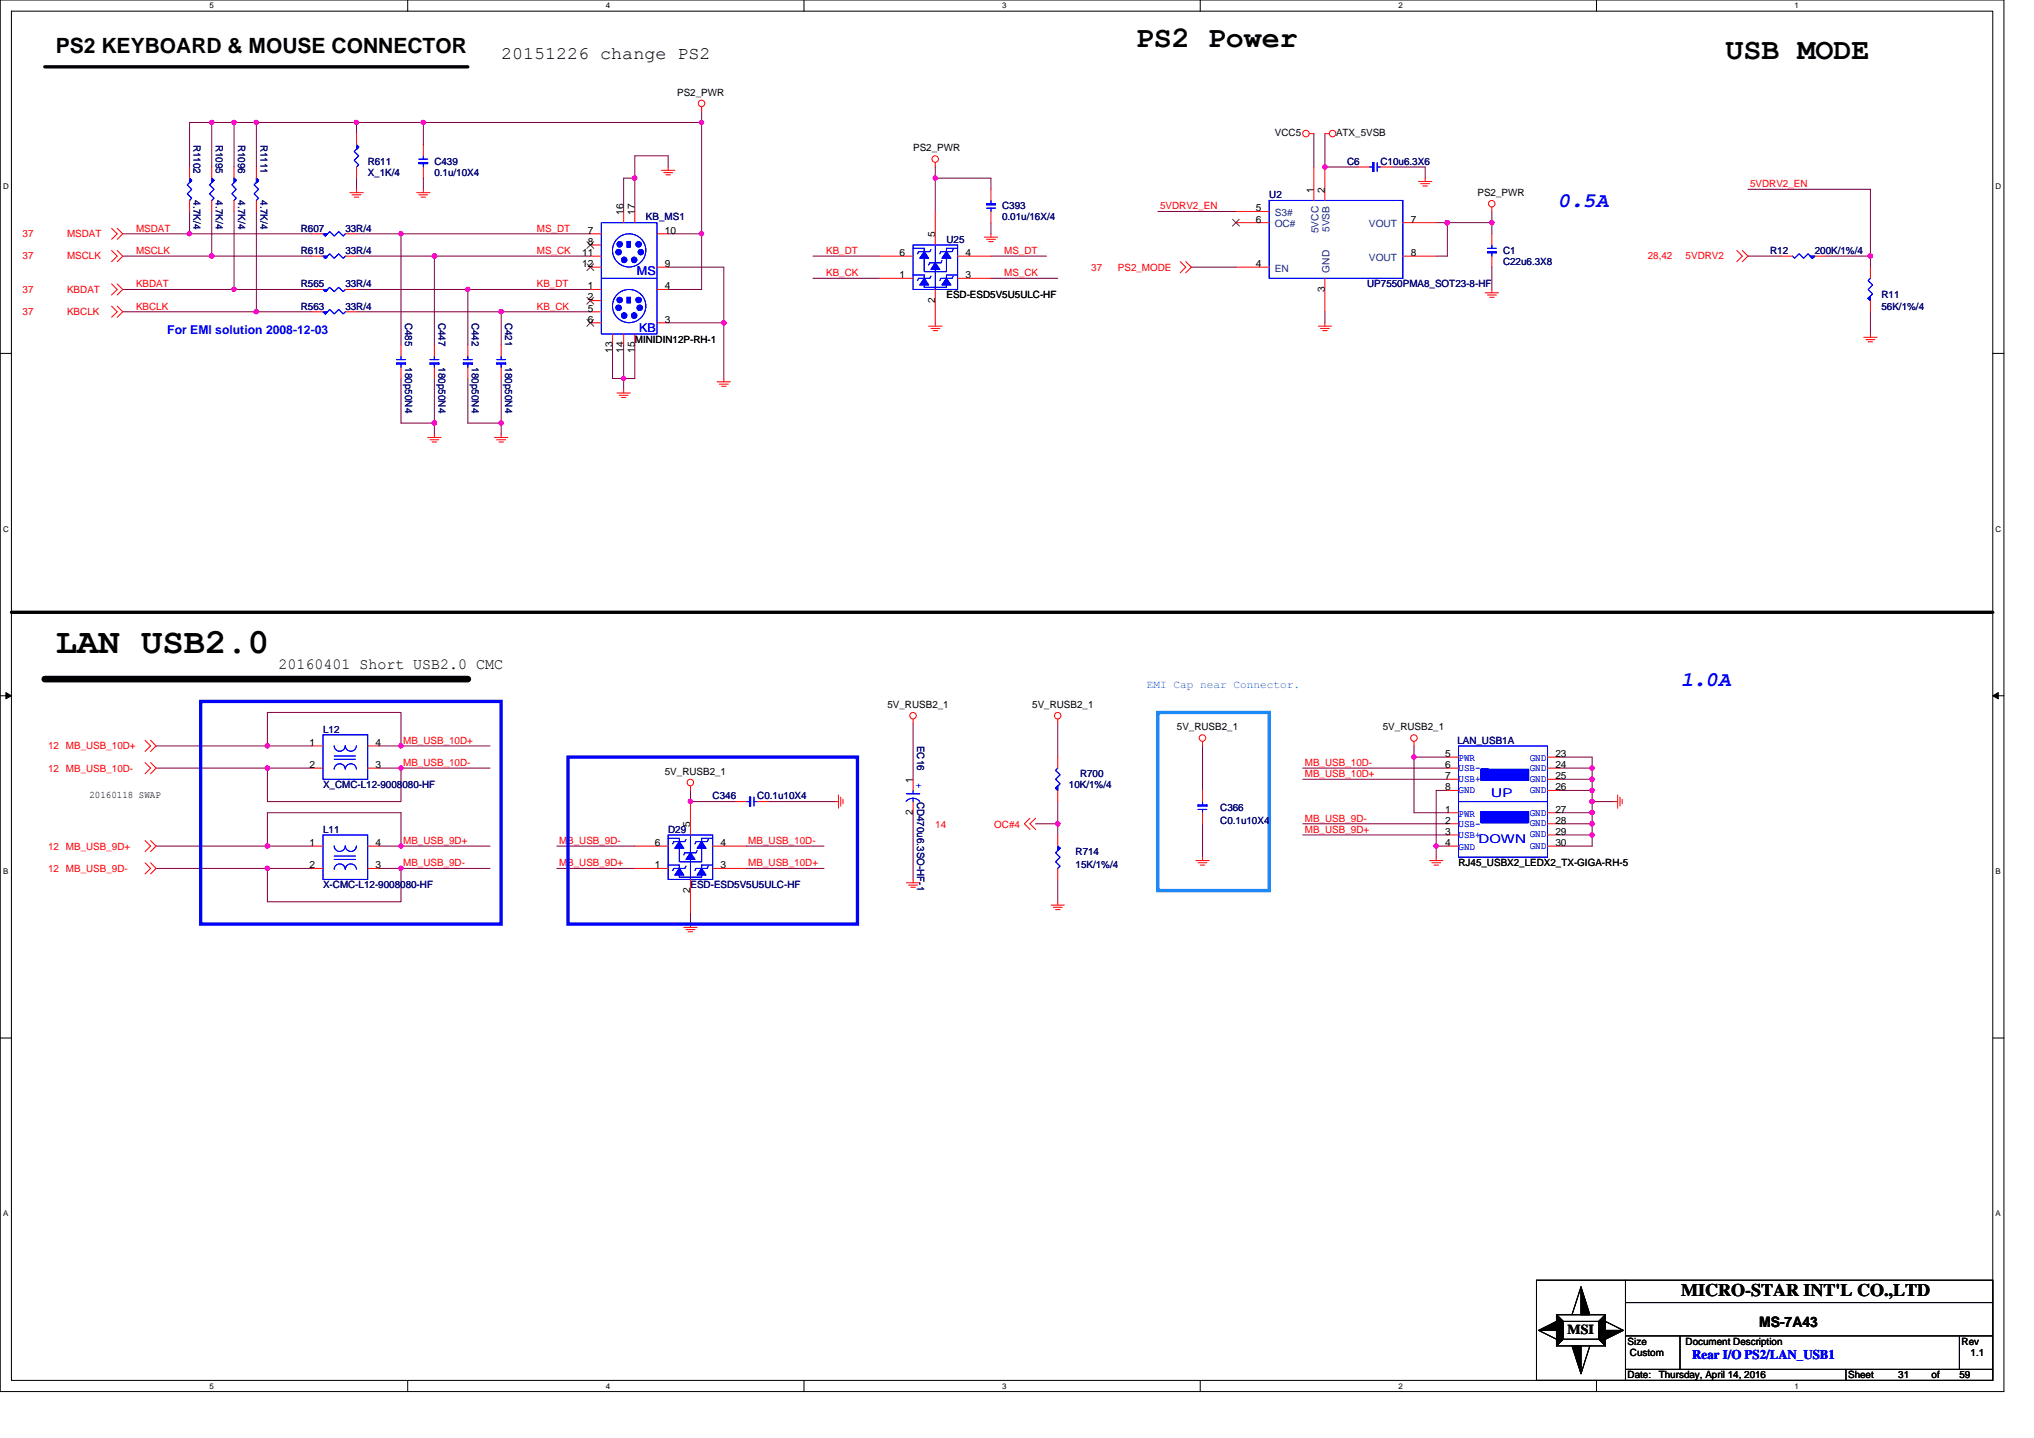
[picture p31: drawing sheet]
<svg xmlns="http://www.w3.org/2000/svg" width="297mm" height="210mm" viewBox="0 0 297 210" stroke-linecap="round" stroke-linejoin="round" font-family="sans-serif">
<defs><g id="words">
<text font-size="5.2" x="8.2" y="95.4">LAN USB2.0</text>
<g font-size="4.4">
<text x="165.9" y="6.9">PS2 Power</text>
<text x="252" y="8.6">USB MODE</text>
</g>
<text font-size="3.1" x="8.2" y="7.7">PS2 KEYBOARD &amp; MOUSE CONNECTOR</text>
<g font-size="3.1" fill="#00f">
<text x="227.6" y="30.2">0.5A</text>
<text x="245.5" y="100.1">1.0A</text>
</g>
<g font-size="2.6">
<text x="73.2" y="8.6">20151226 change PS2</text>
<text x="245.5" y="189.3">MICRO-STAR INT'L CO.,LTD</text>
</g>
<text font-size="2.3" x="40.7" y="97.7">20160401 Short USB2.0 CMC</text>
<text font-size="2.1" x="256.9" y="193.8">MS-7A43</text>
<text font-size="2" x="228.9" y="194.8">MSI</text>
<text font-size="1.9" fill="#00f" x="247.1" y="198.5">Rear I/O PS2/LAN_USB1</text>
<g font-size="1.8" fill="#00f">
<text x="93" y="40.1">MS</text>
<text x="24.4" y="48.8">For EMI solution 2008-12-03</text>
<text x="93.4" y="48.4">KB</text>
<text x="217.7" y="116.4">UP</text>
<text x="215.9" y="123.1">DOWN</text>
</g>
<text font-size="1.6" fill="#0080ff" x="167.5" y="100.4">EMI Cap near Connector.</text>
<g font-size="1.5">
<text x="98.9" y="14">PS2_PWR</text>
<text x="133.3" y="22.1">PS2_PWR</text>
<text x="186.2" y="19.9">VCC5</text>
<text x="195.1" y="19.9">ATX_5VSB</text>
<text x="191.9" y="28.1" transform="rotate(-90 191.9 28.1)">1</text>
<text x="193.5" y="28.1" transform="rotate(-90 193.5 28.1)">2</text>
<text x="215.8" y="28.6">PS2_PWR</text>
<text x="85.8" y="34.1">7</text>
<text x="85.8" y="35.8">8</text>
<text x="91.1" y="31.4" transform="rotate(-90 91.1 31.4)">16</text>
<text x="92.7" y="31.4" transform="rotate(-90 92.7 31.4)">17</text>
<text x="97.1" y="34.1">10</text>
<text x="136.6" y="34.6" transform="rotate(-90 136.6 34.6)">5</text>
<text x="183.4" y="32.5">6</text>
<text x="183.4" y="30.9">5</text>
<text x="206" y="32.5">7</text>
<text x="85" y="37.4">11</text>
<text x="85" y="39">12</text>
<text x="97.1" y="39">9</text>
<text x="131.4" y="37.4">6</text>
<text x="131.4" y="40.6">1</text>
<text x="141" y="40.6">3</text>
<text x="141" y="37.4">4</text>
<text x="183.4" y="39">4</text>
<text x="206" y="37.4">8</text>
<text x="85.8" y="42.2">1</text>
<text x="85.8" y="43.9">2</text>
<text x="85.8" y="45.5">5</text>
<text x="85.8" y="47.1">6</text>
<text x="97.1" y="47.1">3</text>
<text x="97.1" y="42.2">4</text>
<text x="136.6" y="44.2" transform="rotate(-90 136.6 44.2)">2</text>
<text x="138.2" y="43.6">ESD-ESD5V5U5ULC-HF</text>
<text x="193.5" y="42.6" transform="rotate(-90 193.5 42.6)">3</text>
<text x="89.4" y="51.6" transform="rotate(-90 89.4 51.6)">13</text>
<text x="91.1" y="51.6" transform="rotate(-90 91.1 51.6)">14</text>
<text x="92.7" y="51.6" transform="rotate(-90 92.7 51.6)">15</text>
<text x="92.7" y="50.1">MINIDIN12P-RH-1</text>
<text x="129.6" y="103.4">5V_RUSB2_1</text>
<text x="150.7" y="103.4">5V_RUSB2_1</text>
<text x="171.9" y="106.7">5V_RUSB2_1</text>
<text x="201.9" y="106.7">5V_RUSB2_1</text>
<text x="45.2" y="108.9">1</text>
<text x="45.2" y="112.1">2</text>
<text x="54.8" y="108.9">4</text>
<text x="54.8" y="112.1">3</text>
<text x="97.1" y="113.2">5V_RUSB2_1</text>
<text x="211" y="110.5">5</text>
<text x="211" y="112.1">6</text>
<text x="211" y="113.8">7</text>
<text x="227.1" y="110.5">23</text>
<text x="227.1" y="112.1">24</text>
<text x="227.1" y="113.8">25</text>
<text x="13.1" y="116.6">20160118 SWAP</text>
<text x="133.3" y="119" transform="rotate(-90 133.3 119)">2</text>
<text x="133.3" y="114.3" transform="rotate(-90 133.3 114.3)">1</text>
<text x="211" y="115.4">8</text>
<text x="211" y="118.7">1</text>
<text x="227.1" y="115.4">26</text>
<text x="227.1" y="118.7">27</text>
<text x="45.2" y="123.5">1</text>
<text x="54.8" y="123.5">4</text>
<text x="95.6" y="123.5">6</text>
<text x="100.8" y="120.8" transform="rotate(-90 100.8 120.8)">5</text>
<text x="105.2" y="123.5">4</text>
<text x="211" y="120.3">2</text>
<text x="211" y="121.9">3</text>
<text x="211" y="123.5">4</text>
<text x="227.1" y="120.3">28</text>
<text x="227.1" y="121.9">29</text>
<text x="227.1" y="123.5">30</text>
<text x="45.2" y="126.8">2</text>
<text x="54.8" y="126.8">3</text>
<text x="95.6" y="126.8">1</text>
<text x="100.8" y="130.4" transform="rotate(-90 100.8 130.4)">2</text>
<text x="105.2" y="126.8">3</text>
<text x="213" y="126.5">RJ45_USBX2_LEDX2_TX-GIGA-RH-5</text>
<text x="237.7" y="196.4">Size</text>
<text x="246.2" y="196.4">Document Description</text>
<text x="286.5" y="196.4">Rev</text>
<text x="237.7" y="201.3">Date:</text>
<text x="238" y="198">Custom</text>
<text x="242.2" y="201.3">Thursday, April 14, 2016</text>
<text x="269.9" y="201.3">Sheet</text>
<text x="277.2" y="201.3">31</text>
<text x="282.1" y="201.3">of</text>
<text x="286.1" y="201.3">59</text>
<text x="287.8" y="198">1.1</text>
</g>
<g font-size="1.5" fill="#000080">
<text x="28.3" y="21.1" transform="rotate(90 28.3 21.1)">R1102</text>
<text x="31.5" y="21.1" transform="rotate(90 31.5 21.1)">R1095</text>
<text x="34.8" y="21.1" transform="rotate(90 34.8 21.1)">R1096</text>
<text x="38" y="21.1" transform="rotate(90 38 21.1)">R1111</text>
<text x="28.3" y="29.3" transform="rotate(90 28.3 29.3)">4.7K/4</text>
<text x="31.5" y="29.3" transform="rotate(90 31.5 29.3)">4.7K/4</text>
<text x="34.8" y="29.3" transform="rotate(90 34.8 29.3)">4.7K/4</text>
<text x="38" y="29.3" transform="rotate(90 38 29.3)">4.7K/4</text>
<text x="53.7" y="24.1">R611</text>
<text x="53.7" y="25.7">X_1K/4</text>
<text x="63.4" y="24.1">C439</text>
<text x="63.4" y="25.7">0.1u/10X4</text>
<text x="185.4" y="29">U2</text>
<text x="196.7" y="24.1">C6</text>
<text x="201.6" y="24.1">C10u6.3X6</text>
<text x="43.9" y="33.8">R607</text>
<text x="50.4" y="33.8">33R/4</text>
<text x="94.3" y="32.2">KB_MS1</text>
<text x="138.2" y="35.5">U25</text>
<text x="146.3" y="30.6">C393</text>
<text x="146.3" y="32.2">0.01u/16X/4</text>
<text x="43.9" y="42">R565</text>
<text x="43.9" y="37.1">R618</text>
<text x="50.4" y="42">33R/4</text>
<text x="50.4" y="37.1">33R/4</text>
<text x="199.7" y="42">UP7550PMA8_SOT23-8-HF</text>
<text x="219.5" y="37.1">C1</text>
<text x="219.5" y="38.7">C22u6.3X8</text>
<text x="258.5" y="37.1">R12</text>
<text x="265" y="37.1">200K/1%/4</text>
<text x="43.9" y="45.2">R563</text>
<text x="50.4" y="45.2">33R/4</text>
<text x="59.2" y="47.1" transform="rotate(90 59.2 47.1)">C485</text>
<text x="64" y="47.1" transform="rotate(90 64 47.1)">C447</text>
<text x="68.9" y="47.1" transform="rotate(90 68.9 47.1)">C442</text>
<text x="73.8" y="47.1" transform="rotate(90 73.8 47.1)">C421</text>
<text x="274.8" y="43.6">R11</text>
<text x="274.8" y="45.2">56K/1%/4</text>
<text x="59.2" y="53.7" transform="rotate(90 59.2 53.7)">180p50N4</text>
<text x="64" y="53.7" transform="rotate(90 64 53.7)">180p50N4</text>
<text x="68.9" y="53.7" transform="rotate(90 68.9 53.7)">180p50N4</text>
<text x="73.8" y="53.7" transform="rotate(90 73.8 53.7)">180p50N4</text>
<text x="47.2" y="107">L12</text>
<text x="133.9" y="108.9" transform="rotate(90 133.9 108.9)">EC16</text>
<text x="157.7" y="113.5">R700</text>
<text x="212.8" y="108.6">LAN_USB1A</text>
<text x="47.2" y="115.1">X_CMC-L12-9008080-HF</text>
<text x="104.1" y="116.7">C346</text>
<text x="110.6" y="116.7">C0.1u10X4</text>
<text x="133.9" y="117.1" transform="rotate(90 133.9 117.1)">CD470u6.3SO-HF-1</text>
<text x="156.1" y="115.1">10K/1%/4</text>
<text x="178.2" y="118.4">C366</text>
<text x="47.2" y="121.6">L11</text>
<text x="97.6" y="121.6">D29</text>
<text x="157.1" y="124.9">R714</text>
<text x="178.2" y="120.3">C0.1u10X4</text>
<text x="47.2" y="129.7">X-CMC-L12-9008080-HF</text>
<text x="100.8" y="129.7">ESD-ESD5V5U5ULC-HF</text>
<text x="157.1" y="126.8">15K/1%/4</text>
</g>
<g font-size="1.5" fill="#f00">
<text x="255.6" y="27.3">5VDRV2_EN</text>
<text x="3.3" y="34.6">37</text>
<text x="9.8" y="34.6">MSDAT</text>
<text x="19.9" y="33.8">MSDAT</text>
<text x="78.4" y="33.8">MS_DT</text>
<text x="169.4" y="30.6">5VDRV2_EN</text>
<text x="3.3" y="37.9">37</text>
<text x="9.8" y="37.9">MSCLK</text>
<text x="19.9" y="42">KBDAT</text>
<text x="19.9" y="37.1">MSCLK</text>
<text x="78.4" y="37.1">MS_CK</text>
<text x="78.4" y="42">KB_DT</text>
<text x="120.6" y="40.3">KB_CK</text>
<text x="120.6" y="37.1">KB_DT</text>
<text x="146.7" y="37.1">MS_DT</text>
<text x="146.7" y="40.3">MS_CK</text>
<text x="159.4" y="39.5">37</text>
<text x="163.3" y="39.5">PS2_MODE</text>
<text x="240.6" y="37.9">28,42</text>
<text x="246.2" y="37.9">5VDRV2</text>
<text x="3.3" y="46">37</text>
<text x="3.3" y="42.8">37</text>
<text x="9.8" y="46">KBCLK</text>
<text x="9.8" y="42.8">KBDAT</text>
<text x="19.9" y="45.2">KBCLK</text>
<text x="78.4" y="45.2">KB_CK</text>
<text x="7" y="112.7">12 MB_USB_10D-</text>
<text x="7" y="109.4">12 MB_USB_10D+</text>
<text x="58.9" y="111.8">MB_USB_10D-</text>
<text x="58.9" y="108.6">MB_USB_10D+</text>
<text x="190.6" y="111.8">MB_USB_10D-</text>
<text x="190.6" y="113.5">MB_USB_10D+</text>
<text x="190.6" y="120">MB_USB_9D-</text>
<text x="7" y="124.1">12 MB_USB_9D+</text>
<text x="58.9" y="123.2">MB_USB_9D+</text>
<text x="81.6" y="123.2">MB_USB_9D-</text>
<text x="109.3" y="123.2">MB_USB_10D-</text>
<text x="136.6" y="121">14</text>
<text x="145.2" y="121">OC#4</text>
<text x="190.6" y="121.6">MB_USB_9D+</text>
<text x="7" y="127.3">12 MB_USB_9D-</text>
<text x="58.9" y="126.5">MB_USB_9D-</text>
<text x="81.6" y="126.5">MB_USB_9D+</text>
<text x="109.3" y="126.5">MB_USB_10D+</text>
</g>
<g font-size="1.5" fill="#004080">
<text x="186.2" y="33.2">OC#</text>
<text x="186.2" y="31.5">S3#</text>
<text x="192.5" y="34.1" transform="rotate(-90 192.5 34.1)">5VCC</text>
<text x="194.2" y="33.9" transform="rotate(-90 194.2 33.9)">5VSB</text>
<text x="199.9" y="33.2">VOUT</text>
<text x="186.2" y="39.7">EN</text>
<text x="194.2" y="39.8" transform="rotate(-90 194.2 39.8)">GND</text>
<text x="199.9" y="38.1">VOUT</text>
</g>
<g font-size="1.5" fill="#00f">
<text x="213" y="112.5">USB-</text>
<text x="213" y="111.1">PWR</text>
<text x="223.4" y="111.1">GND</text>
<text x="223.4" y="112.5">GND</text>
<text x="133.7" y="114.3" transform="rotate(90 133.7 114.3)">+</text>
<text x="213" y="114.2">USB+</text>
<text x="213" y="115.8">GND</text>
<text x="213" y="119.4">PWR</text>
<text x="223.4" y="115.8">GND</text>
<text x="223.4" y="114.2">GND</text>
<text x="223.4" y="119.2">GND</text>
<text x="213" y="120.8">USB-</text>
<text x="213" y="122.4">USB+</text>
<text x="213" y="124.1">GND</text>
<text x="223.4" y="123.9">GND</text>
<text x="223.4" y="120.6">GND</text>
<text x="223.4" y="122.3">GND</text>
</g>
<g font-size="1.2">
<text x="30.6" y="1.2">5</text>
<text x="88.5" y="1.2">4</text>
<text x="146.3" y="1.2">3</text>
<text x="204.2" y="1.2">2</text>
<text x="262.1" y="1.2">1</text>
<text x=".5" y="27.6">D</text>
<text x="291.4" y="27.6">D</text>
<text x=".5" y="77.6">C</text>
<text x="291.4" y="77.6">C</text>
<text x=".5" y="127.6">B</text>
<text x="291.4" y="127.6">B</text>
<text x=".5" y="177.6">A</text>
<text x="291.4" y="177.6">A</text>
<text x="30.6" y="202.8">5</text>
<text x="88.5" y="202.8">4</text>
<text x="146.3" y="202.8">3</text>
<text x="204.2" y="202.8">2</text>
<text x="262.1" y="202.8">1</text>
</g>
</g></defs>
<path d="M0 0h292.6v203.2h-292.6zM1.7 1.6h289.3v200h-289.3z" fill="none" stroke="#000" stroke-width=".15"/>
<g fill="#fff">
<path d="M30.6 .2h.6v1.3h-.6z"/>
<path d="M30.6 201.8h.6v1.3h-.6z"/>
</g>
<path d="M59.5 0v1.6M59.5 201.6v1.6" fill="none" stroke="#000" stroke-width=".15"/>
<g fill="#fff">
<path d="M88.5 .2h.6v1.3h-.6z"/>
<path d="M88.5 201.8h.6v1.3h-.6z"/>
</g>
<path d="M117.4 0v1.6M117.4 201.6v1.6" fill="none" stroke="#000" stroke-width=".15"/>
<g fill="#fff">
<path d="M146.3 .2h.7v1.3h-.7z"/>
<path d="M146.3 201.8h.7v1.3h-.7z"/>
</g>
<path d="M175.3 0v1.6M175.3 201.6v1.6" fill="none" stroke="#000" stroke-width=".15"/>
<g fill="#fff">
<path d="M204.2 .2h.6v1.3h-.6z"/>
<path d="M204.2 201.8h.6v1.3h-.6z"/>
</g>
<path d="M233.1 0v1.6M233.1 201.6v1.6" fill="none" stroke="#000" stroke-width=".15"/>
<g fill="#fff">
<path d="M262.1 .2h.6v1.3h-.6z"/>
<path d="M262.1 201.8h.6v1.3h-.6z"/>
<path d="M.5 26.6h.8v1.3h-.8z"/>
<path d="M291.4 26.6h.9v1.3h-.9z"/>
<path d="M.5 76.6h.8v1.3h-.8z"/>
<path d="M291.4 76.6h.9v1.3h-.9z"/>
</g>
<path d="M0 51.6h1.7M291 51.6h1.6" fill="none" stroke="#000" stroke-width=".15"/>
<g fill="#fff">
<path d="M.5 126.6h.7v1.3h-.7z"/>
<path d="M291.4 126.6h.8v1.3h-.8z"/>
</g>
<path d="M0 101.6h1.7M291 101.6h1.6" fill="none" stroke="#000" stroke-width=".15"/>
<path d="M.9 101.1l.8 .5-.8 .4zM291 101.6l.8-.5v.9z" fill="#000" stroke="#000" stroke-width=".15"/>
<g fill="#fff">
<path d="M.5 176.6h.7v1.2h-.7z"/>
<path d="M291.4 176.6h.8v1.2h-.8z"/>
</g>
<g fill="none" stroke="#000" stroke-width=".15">
<path d="M0 151.6h1.7M291 151.6h1.6M224.4 186.9h66.6v14.7h-66.6zM224.7 194.3l2.6 1.3M227.3 192h7.2v4.5h-7.2zM227.3 192l1 1M228.3 193h5.2v2.6h-5.2zM228.3 195.6l-1 .9M230.9 187.9l-1.3 4.1M232.2 196.5l-1.3 4.1M233.5 195.6l1 .9M234.5 193l2.6 1.3"/>
<path d="M234.5 192l-1 1M237.4 190.2h53.6M237.4 186.9v14.7M237.4 200h53.6M237.4 195.1h53.6M245.3 195.1v4.9M269.6 200v1.6M286.1 195.1v4.9"/>
</g>
<g fill="none" stroke="#800040" stroke-width=".15">
<path d="M30.9 17.9h-3.2v6.5M30.9 17.9v6.5M30.9 17.9h3.3M34.2 17.9h3.2M34.2 17.9v6.5M37.4 17.9v6.5M37.4 17.9h14.7M52.1 17.9v1.6M52.1 17.9h9.7M61.8 17.9h40.7M61.8 17.9v3.2M102.5 16.3v1.6"/>
<path d="M102.5 17.9v16.2M191.9 19.5v4.9M193.5 19.5v4.9h4.9M17.9 34.1h9.8M17.9 37.4h13M27.7 30.9v3.2M27.7 34.1h17.9M30.9 30.9v6.5M30.9 37.4h14.7M34.2 30.9v11.4M37.4 30.9v14.6M52.1 34.1h6.5"/>
<path d="M52.1 26v1.6M52.1 37.4h11.3M58.6 34.1h27.6M58.6 34.1v16.3M61.8 26v1.6M63.4 37.4h22.8M63.4 37.4v13M91.1 30.9v-4.9h1.6v4.9M97.6 39h8.1v8.1M97.6 34.1h4.9M97.6 24.4v-1.6h-4.9v3.2M102.5 34.1v8.2h-4.9"/>
<path d="M118.7 37.4h9.8M136.6 26v4.9M136.6 24.4v1.6M136.6 26h8.1v1.6M144.7 32.5v1.6M144.7 37.4h8.1M169.1 30.9h11.4M174 39h6.5M203.2 24.4h4.9v1.6M209.7 32.5h1.7M211.4 32.5h6.5M211.4 32.5v4.9h-1.7"/>
<path d="M217.9 32.5v1.6M217.9 39v3.3M217.9 30.9v1.6M255.3 37.4h4.8M255.3 27.6h17.9v9.8M266.6 37.4h6.6M273.2 37.4v1.6M17.9 45.5h19.5M17.9 42.3h16.3M34.2 42.3h11.4M37.4 45.5h8.2M52.1 45.5h21.1"/>
<path d="M52.1 42.3h16.2M58.6 55.3v6.5h4.8M63.4 55.3v6.5M68.3 42.3h17.9M68.3 55.3v6.5h4.9M68.3 42.3v8.1M73.2 55.3v6.5M73.2 45.5h13M73.2 45.5v4.9M89.4 50.4v4.9h1.7M91.1 55.3v1.6M91.1 50.4v4.9"/>
<path d="M92.7 50.4v4.9h-1.6M97.6 47.1h8.1M105.7 47.1v8.2M118.7 40.6h9.8M144.7 40.6h9.8M193.5 45.5v1.6M273.2 45.5v3.3M63.4 61.8v1.6M73.2 61.8v1.6M22.8 108.9h16.2M22.8 112.2h16.2M39 108.9v-4.9h19.6v4.9h-3.3"/>
<path d="M39 112.2v4.9h19.6v-4.9h-3.3M39 112.2h6.6M39 108.9h6.6M58.6 112.2h13M58.6 108.9h13M100.8 115.4v1.7h6.5M112.2 117.1h9.8M133.3 118.7v9.7M133.3 105.7v8.1M154.5 117.1v3.2M154.5 105.7v4.9M175.6 108.9v6.5"/>
<path d="M190.2 112.2h21.2M190.2 113.8h21.2M206.5 110.6h4.9M206.5 108.9v1.7M206.5 110.6v8.1h4.9M211.4 115.4h-1.7v8.1M227.6 112.2h4.9M227.6 110.6h4.9v1.6M227.6 113.8h4.9M227.6 115.4h4.9M227.6 118.7h4.9M232.5 117.1h3.3"/>
<path d="M232.5 115.4v1.7M232.5 112.2v1.6M232.5 118.7v1.6M232.5 113.8v1.6M232.5 117.1v1.6M22.8 123.5h16.2M22.8 126.8h16.2M39 123.5v-4.8h19.6v4.8M39 126.8h6.6M39 123.5h6.6M55.3 123.5h3.3M55.3 126.8h3.3"/>
<path d="M58.6 126.8v4.9h-19.6v-4.9M58.6 126.8h13M58.6 123.5h13M81.3 123.5h11.4M81.3 126.8h11.4M100.8 133.3v1.6M109 123.5h11.3M109 126.8h11.3M151.2 120.3h3.3M154.5 128.4v3.3M154.5 120.3v1.6M175.6 120.3v4.9"/>
<path d="M190.2 121.9h21.2M190.2 120.3h21.2M209.7 123.5h1.7M209.7 123.5v1.7M227.6 120.3h4.9M227.6 121.9h4.9v1.6h-4.9M232.5 120.3v1.6"/>
</g>
<g fill="#f0f" stroke="#f0f" stroke-width=".15">
<circle cx="217.9" cy="32.5" r=".32"/>
<circle cx="211.4" cy="32.5" r=".32"/>
<circle cx="193.5" cy="24.4" r=".32"/>
<circle cx="273.1" cy="37.4" r=".32"/>
<circle cx="58.6" cy="34.1" r=".31"/>
<circle cx="73.2" cy="61.8" r=".32"/>
<circle cx="37.4" cy="17.9" r=".31"/>
<circle cx="34.2" cy="17.9" r=".31"/>
<circle cx="30.9" cy="17.9" r=".31"/>
<circle cx="63.4" cy="61.8" r=".32"/>
<circle cx="61.8" cy="17.9" r=".31"/>
<circle cx="52" cy="17.9" r=".31"/>
<circle cx="73.2" cy="45.5" r=".32"/>
<circle cx="92.7" cy="26" r=".31"/>
<circle cx="30.9" cy="37.4" r=".32"/>
<circle cx="63.4" cy="37.4" r=".32"/>
<circle cx="105.7" cy="47.1" r=".32"/>
<circle cx="27.7" cy="34.1" r=".31"/>
<circle cx="68.3" cy="42.3" r=".31"/>
<circle cx="91.1" cy="55.3" r=".32"/>
<circle cx="102.4" cy="34.1" r=".31"/>
<circle cx="102.4" cy="17.9" r=".31"/>
<circle cx="37.4" cy="45.5" r=".32"/>
<circle cx="34.2" cy="42.3" r=".31"/>
<circle cx="136.6" cy="26" r=".31"/>
<circle cx="232.5" cy="115.4" r=".31"/>
<circle cx="232.5" cy="112.2" r=".32"/>
<circle cx="232.5" cy="118.7" r=".32"/>
<circle cx="232.5" cy="121.9" r=".32"/>
<circle cx="232.5" cy="113.8" r=".32"/>
<circle cx="100.8" cy="117" r=".32"/>
<circle cx="209.7" cy="123.5" r=".31"/>
<circle cx="232.5" cy="117" r=".32"/>
<circle cx="206.5" cy="110.5" r=".32"/>
<circle cx="154.5" cy="120.3" r=".32"/>
<circle cx="232.5" cy="120.3" r=".32"/>
<circle cx="58.6" cy="123.5" r=".31"/>
<circle cx="39.1" cy="123.5" r=".31"/>
<circle cx="58.5" cy="112.2" r=".32"/>
<circle cx="58.5" cy="108.9" r=".32"/>
<circle cx="39" cy="112.2" r=".32"/>
<circle cx="39" cy="108.9" r=".32"/>
<circle cx="39" cy="126.8" r=".32"/>
<circle cx="58.5" cy="126.8" r=".32"/>
</g>
<g fill="none" stroke="#f00" stroke-width=".15">
<path d="M102.5 15.6v.7M191.2 19.5h.7M193.5 19.5h.6M16.3 33.3l.8 .8-.8 .8M16.3 36.6l.8 .8-.8 .8M17.1 33.3l.8 .8-.8 .8M17.1 36.6l.8 .8-.8 .8M30.9 24.4v1.6M30.9 29.3v1.6M37.4 24.4v1.6M37.4 29.3v1.6M51.1 28.1h1.9"/>
<path d="M51.4 28.4h1.3M51.7 28.8h.7M52.1 27.6v.5M60.9 28.1h1.9M61.2 28.4h1.3M61.5 28.8h.6M61.8 27.6v.5M96.6 24.9h1.9M96.9 25.2h1.3M97.3 25.5h.6M97.6 24.4v.5M136.6 23.7v.7"/>
<path d="M143.7 34.6h2M144.1 34.9h1.3M144.4 35.3h.7M144.7 34.1v.5M172.4 38.2l.8 .8-.8 .8M173.2 38.2l.8 .8-.8 .8M180.5 32.5h4.9M180.5 39h4.9M180.5 30.9h4.9M191.9 24.4v4.9M193.5 24.4v4.9M204.9 32.5h4.8"/>
<path d="M204.9 37.4h4.8M207.2 26.5h1.9M207.5 26.8h1.3M207.8 27.2h.6M208.1 26v.5M217.9 30.2v.7M217.9 34.1v1.7M217.9 37.4v1.6M253.6 36.6l.8 .8-.8 .8M254.4 36.6l.9 .8-.9 .8M273.2 39v1.6M16.3 44.7l.8 .8-.8 .8"/>
<path d="M16.3 41.5l.8 .8-.8 .8M17.1 44.7l.8 .8-.8 .8M17.1 41.5l.8 .8-.8 .8M45.6 42.3h1.6M45.6 45.5h1.6M50.4 42.3h1.7M50.4 45.5h1.7M58.6 50.4v1.6M58.6 53.7v1.6M63.4 50.4v1.6M63.4 53.7v1.6M68.3 50.4v1.6"/>
<path d="M68.3 53.7v1.6M73.2 50.4v1.6M73.2 53.7v1.6M90.1 57.4h2M90.4 57.7h1.3M90.8 58h.6M91.1 56.9v.5M104.7 55.8h2M105 56.1h1.4M105.4 56.4h.6M105.7 55.3v.5M135.6 47.6h2"/>
<path d="M136 48h1.2M136.3 48.3h.6M136.6 47.1v.5M192.5 47.6h2M192.8 48h1.3M193.2 48.3h.6M193.5 47.1v.5M193.5 40.6v4.9M216.9 42.8h1.9M217.2 43.1h1.3M217.5 43.4h.7M217.9 42.3v.5"/>
<path d="M272.2 49.3h1.9M272.5 49.6h1.3M272.8 49.9h.7M273.2 48.8v.5M273.2 43.9v1.6M62.5 63.9h1.9M62.8 64.2h1.3M63.1 64.5h.7M63.4 63.4v.5M72.2 63.9h2M72.5 64.2h1.3M72.9 64.5h.6"/>
<path d="M73.2 63.4v.5M21.2 111.4l.8 .8-.8 .8M21.2 108.1l.8 .8-.8 .8M22 111.4l.8 .8-.8 .8M22 108.1l.8 .8-.8 .8M45.6 112.2h1.6M45.6 108.9h1.6M53.7 112.2h1.6M53.7 108.9h1.6M100.8 114.8v.6M100.8 117.1v4.8M122 117.1h.4"/>
<path d="M122.4 116.1v1.9M122.8 116.4v1.3M123.1 116.7v.7M133.3 105v.7M150.4 119.5l-.8 .8 .8 .8M151.2 119.5l-.8 .8 .8 .8M154.5 105v.7M175.6 108.3v.6M206.5 108.3v.6M211.4 110.6h1.6M211.4 112.2h1.6M211.4 113.8h1.6"/>
<path d="M211.4 115.4h1.6M211.4 118.7h1.6M226 110.6h1.6M226 112.2h1.6M226 113.8h1.6M226 115.4h1.6M226 118.7h1.6M235.8 117.1h.4M236.2 116.1v1.9M236.6 116.4v1.3M236.9 116.7v.7M21.2 126l.8 .8-.8 .8"/>
<path d="M21.2 122.7l.8 .8-.8 .9M22 126l.8 .8-.8 .8M22 122.7l.8 .8-.8 .9M92.7 123.5h4.9M92.7 126.8h4.9M99.9 135.4h1.9M100.2 135.7h1.3M100.5 136.1h.7M100.8 134.9v.5M100.8 128.4v4.9M104.1 123.5h4.9M104.1 126.8h4.9"/>
<path d="M132.4 128.9h1.9M132.7 129.2h1.3M133 129.6h.7M133.3 128.4v.5M153.5 132.2h1.9M153.8 132.5h1.3M154.2 132.8h.6M154.5 131.7v.5M154.5 121.9v1.6M154.5 126.8v1.6M174.6 125.7h2M175 126h1.3"/>
<path d="M175.3 126.3h.6M175.6 125.2v.5M208.8 125.7h1.9M209.1 126h1.3M209.4 126.3h.7M209.7 125.2v.5M211.4 123.5h1.6M211.4 120.3h1.6M211.4 121.9h1.6M226 123.5h1.6M226 120.3h1.6M226 121.9h1.6"/>
<circle cx="102.5" cy="15.1" r=".48"/>
<circle cx="190.7" cy="19.5" r=".48"/>
<circle cx="194.6" cy="19.5" r=".48"/>
<circle cx="136.6" cy="23.2" r=".48"/>
<circle cx="217.9" cy="29.7" r=".48"/>
<circle cx="100.8" cy="114.3" r=".48"/>
<circle cx="133.3" cy="104.5" r=".48"/>
<circle cx="154.5" cy="104.5" r=".48"/>
<circle cx="175.6" cy="107.8" r=".48"/>
<circle cx="206.5" cy="107.8" r=".48"/>
</g>
<g fill="#000" stroke="#000" stroke-width=".15">
<path d="M224.7 194.3l2.6-1.3v1.3zM230.9 187.9l1.3 4.1h-1.3zM234.5 194.3h2.6l-2.6 1.3zM229.6 196.5h1.3v4.1z"/>
<path d="M227.3 192l1 1v2.6l-1 .9z" fill-rule="evenodd"/>
<path d="M227.3 192l1 1v2.6l-1 .9z" fill-rule="evenodd"/>
<path d="M227.3 192l1 1v2.6l-1 .9z" fill-rule="evenodd"/>
<path d="M234.5 192v4.5l-1-.9v-2.6z" fill-rule="evenodd"/>
<path d="M234.5 192v4.5l-1-.9v-2.6z" fill-rule="evenodd"/>
<path d="M234.5 192v4.5l-1-.9v-2.6z" fill-rule="evenodd"/>
</g>
<path d="M6.5 9.8h61.8M1.7 89.4h289.3" fill="none" stroke="#000" stroke-width=".49"/>
<path d="M169.1 104h16.3v26h-16.3z" fill="none" stroke="#0080ff" stroke-width=".49"/>
<path d="M6.5 99.2h61.8" fill="none" stroke="#000" stroke-width=".97"/>
<path d="M29.3 102.4h43.9v32.5h-43.9zM82.9 110.6h42.3v24.3h-42.3z" fill="none" stroke="#00f" stroke-width=".49"/>
<g fill="none" stroke="#00f" stroke-width=".15">
<path d="M30.9 26l.4 .3-.7 .7 .7 .6-.7 .7 .7 .6-.4 .4M37.4 26l.4 .3-.7 .7 .7 .6-.7 .7 .7 .6-.4 .4M87.8 32.5v16.3h8.1v-16.3h-7.9M185.4 29.3h19.5v11.3h-19.5zM217.2 36.3h1.3M217.2 36.7h1.3v.2h-1.3zM217.9 36.9v.5M217.9 35.8v.5M47.2 42.3l.3 .3 .7-.6 .6 .6 .7-.6 .6 .6 .3-.3M47.2 45.5l.3 .3 .7-.6 .6 .6 .7-.6 .6 .6 .3-.3M57.9 53h1.3v.2h-1.3zM57.9 52.5h1.3"/>
<path d="M58.6 53.2v.5M58.6 52v.5M62.8 53h1.3v.2h-1.3zM62.8 52.5h1.3M63.4 53.2v.5M63.4 52v.5M67.7 53h1.3v.2h-1.3zM67.7 52.5h1.3M68.3 53.2v.5M68.3 52v.5M72.5 53h1.3v.2h-1.3zM72.5 52.5h1.3"/>
<path d="M73.2 53.2v.5M73.2 52v.5M87.8 40.6h8.1M273.2 40.6l-.4 .4 .7 .6-.7 .7 .7 .6-.7 .7 .4 .3M47.2 107.3h6.5v6.5h-6.5zM48.8 112.3a.8 .8 0 0 1 .8-.8 .8 .8 0 0 1 .8 .8 .82 .82 0 0 1 .8-.8 .82 .82 0 0 1 .8 .8M48.8 110.4h3.1M48.8 110.9h3.1M52 108.9a.8 .8 0 0 1-.8 .8 .8 .8 0 0 1-.8-.8 .81 .81 0 0 1-.8 .8 .81 .81 0 0 1-.8-.8M213 108.9h13v16.3h-13zM213 117.1h13M97.6 121.9h6.5v6.5h-6.5z"/>
<path d="M97.6 122.4h1.6v.5M97.6 126.3h1.6v.7M99.2 125.2h.1M99.2 127.8v.3h3.3v-.3M99.2 123.9v1.9h3.3v-1.9M100.2 126.5l-.2 .3h-1.6l-.2 .3M100.2 122.6l-.2 .3h-1.6l-.2 .3M100.8 121.9v2.9M100.8 125.5v2.9M101.8 124.2l-.2 .3h-1.6l-.1 .3M103.4 126.5l-.1 .3h-1.7l-.1 .3M103.4 122.6l-.1 .3h-1.7l-.1 .3"/>
<path d="M104.1 126.3h-1.6v.7M104.1 122.4h-1.6v.5M154.5 123.5l.3 .4-.6 .6 .6 .7-.6 .6 .6 .7-.3 .3"/>
<circle cx="91.9" cy="36.6" r="2.43"/>
<circle cx="91.9" cy="44.7" r="2.43"/>
</g>
<g fill="#00f" stroke="#00f" stroke-width=".15">
<path d="M100.8 124.5l.7 1h-1.3z"/>
<path d="M102.5 122.9l.6 1h-1.3z"/>
<path d="M99.2 126.8l.7 1h-1.4z"/>
<path d="M99.2 122.9l.7 1h-1.4z"/>
<path d="M102.5 126.8l.6 1h-1.3z"/>
<path d="M30.9 26l.4 .3-.4 .4 .4-.4-.4 .4z" fill-rule="evenodd"/>
<path d="M30.9 26l.4 .3-.4 .4 .4-.4-.4 .4z" fill-rule="evenodd"/>
<path d="M154.5 123.5l.3 .4-.3 .3 .3-.3-.3 .3z" fill-rule="evenodd"/>
<path d="M154.5 123.5l.3 .4-.3 .3 .3-.3-.3 .3z" fill-rule="evenodd"/>
<path d="M272.8 43.6l.4-.4v.7l-.4-.3 .4-.4z" fill-rule="evenodd"/>
<path d="M272.8 43.6l.4-.4v.7l-.4-.3 .4-.4z" fill-rule="evenodd"/>
<path d="M216.3 118.5h6.9v1.6h-6.9v-1.6h1.1z" fill-rule="evenodd"/>
<path d="M216.3 112.3h6.9v1.7h-6.9v-1.7h1.1z" fill-rule="evenodd"/>
<path d="M216.3 118.5h6.9v1.6h-6.9v-1.6h1.1z" fill-rule="evenodd"/>
<path d="M216.3 112.3h6.9v1.7h-6.9v-1.7h1.1z" fill-rule="evenodd"/>
<path d="M37.4 26l.4 .3-.4 .4 .4-.4-.4 .4z" fill-rule="evenodd"/>
<path d="M37.4 26l.4 .3-.4 .4 .4-.4-.4 .4z" fill-rule="evenodd"/>
<path d="M47.2 42.3h.6l-.3 .3 .3-.3-.3 .3z" fill-rule="evenodd"/>
<path d="M47.2 42.3h.6l-.3 .3 .3-.3-.3 .3z" fill-rule="evenodd"/>
<path d="M47.2 45.5h.6l-.3 .3 .3-.3-.3 .3z" fill-rule="evenodd"/>
<path d="M47.2 45.5h.6l-.3 .3 .3-.3-.3 .3z" fill-rule="evenodd"/>
<path d="M91.6 35.3h.5v.8h-.5z" fill-rule="evenodd"/>
<path d="M91.6 43.4h.5v.8h-.5z" fill-rule="evenodd"/>
<circle cx="90.3" cy="36.8" r=".4"/>
<circle cx="93.6" cy="36.8" r=".39"/>
<circle cx="91.1" cy="37.9" r=".4"/>
<circle cx="92.6" cy="37.9" r=".4"/>
<circle cx="93.3" cy="35.7" r=".4"/>
<circle cx="90.5" cy="35.7" r=".39"/>
<circle cx="90.5" cy="43.8" r=".39"/>
<circle cx="90.3" cy="44.9" r=".4"/>
<circle cx="91.1" cy="46.1" r=".4"/>
<circle cx="92.6" cy="46.1" r=".4"/>
<circle cx="93.3" cy="43.8" r=".4"/>
<circle cx="93.4" cy="44.9" r=".4"/>
</g>
<path d="M180 32l1 1M181 32l-1 1" fill="none" stroke="#804000" stroke-width=".15"/>
<path d="M91.6 35.3h.5v.8h-.5z" fill="#00f"/>
<g fill="none" stroke="#00f" stroke-width=".15">
<path d="M27.7 26l.3 .3-.7 .7 .7 .6-.7 .7 .7 .6-.3 .4M34.2 26l.3 .3-.6 .7 .6 .6-.6 .7 .6 .6-.3 .4M47.2 37.4l.3 .3 .7-.6 .6 .6 .7-.6 .6 .6 .3-.3M47.2 34.1l.3 .4 .7-.7 .6 .7 .7-.7 .6 .7 .3-.4M52.1 21.1l.3 .4-.7 .6 .7 .7-.7 .6 .7 .7-.3 .3M61.2 23.2h1.3M61.2 23.7h1.3v.2h-1.3zM61.8 23.9v.5M61.8 22.8v.4M87.8 32.5v16.3h8.1v-16.3h-7.9M91.6 35.3h.5v.8h-.5zM133.3 36.3h1.7v.4"/>
<path d="M133.3 35.8h6.5v6.5h-6.5zM135 39h.1M135 37.7v2h3.2v-2M136 36.4l-.2 .3h-1.6l-.2 .4M136.6 35.8v2.9M136.6 39.3v3M137.6 38l-.2 .4h-1.6l-.2 .3M139.2 36.4l-.2 .3h-1.6l-.2 .4M139.8 36.3h-1.6v.4M144.1 29.8h1.3v.1h-1.3zM144.1 30.4h1.3M144.7 29.3v.5"/>
<path d="M144.7 30.4v.5M200 24.4h.5M200.5 23.7h.1v1.3h-.1zM201.1 23.7v1.3M201.1 24.4h.5M261.8 37.4l.3 .3 .6-.6 .7 .6 .7-.6 .6 .6 .3-.3M133.3 40.2h1.7v.6M135 41.6v.4h3.2v-.4M136 40.3l-.2 .3h-1.6l-.2 .4M139.2 40.3l-.2 .3h-1.6l-.2 .4M139.8 40.2h-1.6v.6M109 117.1h.4"/>
<path d="M109.4 116.4h.2v1.3h-.2zM110.1 116.4v1.3M110.1 117.1h.5M132.3 117a1.29 1.29 0 0 1 1-.4 1.31 1.31 0 0 1 1 .4M132.4 115.9h1.9M133.3 116.6v.5M133.3 115.4v.5M154.5 112.2l-.3 .3 .6 .6-.6 .7 .6 .6-.6 .7 .3 .3M175 118.2h1.3M175 117.5h1.3v.2h-1.3zM175.6 117.1v.4M175.6 118.2v.5"/>
<path d="M47.2 121.9h6.5v6.5h-6.5zM48.8 126.9a.8 .8 0 0 1 .8-.7 .8 .8 0 0 1 .8 .7 .82 .82 0 0 1 .8-.7 .82 .82 0 0 1 .8 .7M48.8 125h3.1M48.8 125.5h3.1M52 123.5a.8 .8 0 0 1-.8 .8 .8 .8 0 0 1-.8-.8 .81 .81 0 0 1-.8 .8 .81 .81 0 0 1-.8-.8"/>
<circle cx="91.9" cy="36.6" r="2.43"/>
</g>
<g fill="#00f" stroke="#00f" stroke-width=".15">
<path d="M136.6 38.4l.6 .9h-1.2z"/>
<path d="M138.2 36.7l.7 1h-1.3z"/>
<path d="M135 40.6l.6 1h-1.3z"/>
<path d="M135 36.7l.6 1h-1.3z"/>
<path d="M138.2 40.6l.7 1h-1.3z"/>
<path d="M91.6 43.4h.5v.8h-.5z" fill-rule="evenodd"/>
<path d="M27.7 26l.3 .3-.3 .4 .3-.4-.3 .4z" fill-rule="evenodd"/>
<path d="M27.7 26l.3 .3-.3 .4 .3-.4-.3 .4z" fill-rule="evenodd"/>
<path d="M52.1 21.1l.3 .4-.3 .3 .3-.3-.3 .3z" fill-rule="evenodd"/>
<path d="M52.1 21.1l.3 .4-.3 .3 .3-.3-.3 .3z" fill-rule="evenodd"/>
<path d="M264.4 37.4h.6l-.3 .3z" fill-rule="evenodd"/>
<path d="M264.4 37.4h.6l-.3 .3z" fill-rule="evenodd"/>
<path d="M47.2 37.4h.6l-.3 .3 .3-.3-.3 .3z" fill-rule="evenodd"/>
<path d="M47.2 37.4h.6l-.3 .3 .3-.3-.3 .3z" fill-rule="evenodd"/>
<path d="M47.2 34.1h.6l-.3 .4 .3-.4-.3 .4z" fill-rule="evenodd"/>
<path d="M47.2 34.1h.6l-.3 .4 .3-.4-.3 .4z" fill-rule="evenodd"/>
<path d="M154.5 114.8v.6l-.3-.3z" fill-rule="evenodd"/>
<path d="M154.5 114.8v.6l-.3-.3z" fill-rule="evenodd"/>
<path d="M34.2 26l.3 .3-.3 .4 .3-.4-.3 .4z" fill-rule="evenodd"/>
<path d="M34.2 26l.3 .3-.3 .4 .3-.4-.3 .4z" fill-rule="evenodd"/>
<circle cx="90.5" cy="43.8" r=".39"/>
<circle cx="90.3" cy="44.9" r=".4"/>
<circle cx="91.1" cy="46.1" r=".4"/>
<circle cx="92.6" cy="46.1" r=".4"/>
<circle cx="93.3" cy="43.8" r=".4"/>
<circle cx="93.4" cy="44.9" r=".4"/>
</g>
<g fill="none" stroke="#f00" stroke-width=".15">
<path d="M52.1 19.5v1.6M27.7 24.4v1.6M27.7 29.3v1.6M34.2 24.4v1.6M34.2 29.3v1.6M45.6 34.1h1.6M45.6 37.4h1.6M50.4 34.1h1.7M50.4 37.4h1.7M52.1 24.4v1.6M61.8 21.1v1.7M61.8 24.4v1.6"/>
<path d="M86.2 34.1h1.6M86.2 35.8h1.6M86.2 39h1.6M86.2 37.4h1.6M91.1 30.9v1.6M92.7 30.9v1.6M95.9 34.1h1.7M95.9 39h1.7M128.5 37.4h4.8M136.6 30.9v4.9M139.8 37.4h4.9M144.7 27.6v1.7"/>
<path d="M144.7 30.9v1.6M198.4 24.4h1.6M201.6 24.4h1.6M260.1 37.4h1.7M265 37.4h1.6M86.2 42.3h1.6M86.2 43.9h1.6M86.2 47.1h1.6M86.2 45.5h1.6M89.4 48.8v1.6M91.1 48.8v1.6M92.7 48.8v1.6"/>
<path d="M95.9 42.3h1.7M95.9 47.1h1.7M128.5 40.6h4.8M136.6 42.3v4.8M139.8 40.6h4.9M107.3 117.1h1.7M110.6 117.1h1.6M133.3 113.8v1.6M133.3 117.1v1.6M154.5 110.6v1.6M154.5 115.4v1.7M175.6 115.4v1.7"/>
<path d="M175.6 118.7v1.6M45.6 123.5h1.6M45.6 126.8h1.6M53.7 123.5h1.6M53.7 126.8h1.6"/>
</g>
<path d="M85.7 35.3l1 1M85.7 38.5l1 1M86.7 35.3l-1 1M86.7 38.5l-1 1M85.7 43.4l1 1M85.7 46.7l1 .9M86.7 43.4l-1 1M86.7 46.7l-1 .9" fill="none" stroke="#804000" stroke-width=".15"/>
<g fill="#f0f" stroke="#f0f" stroke-width=".15">
<circle cx="217.9" cy="32.5" r=".32"/>
<circle cx="211.4" cy="32.5" r=".32"/>
<circle cx="193.5" cy="24.4" r=".32"/>
<circle cx="273.1" cy="37.4" r=".32"/>
<circle cx="58.6" cy="34.1" r=".31"/>
<circle cx="73.2" cy="61.8" r=".32"/>
<circle cx="37.4" cy="17.9" r=".31"/>
<circle cx="34.2" cy="17.9" r=".31"/>
<circle cx="30.9" cy="17.9" r=".31"/>
<circle cx="63.4" cy="61.8" r=".32"/>
<circle cx="61.8" cy="17.9" r=".31"/>
<circle cx="52" cy="17.9" r=".31"/>
<circle cx="73.2" cy="45.5" r=".32"/>
<circle cx="92.7" cy="26" r=".31"/>
<circle cx="30.9" cy="37.4" r=".32"/>
<circle cx="63.4" cy="37.4" r=".32"/>
<circle cx="105.7" cy="47.1" r=".32"/>
<circle cx="27.7" cy="34.1" r=".31"/>
<circle cx="68.3" cy="42.3" r=".31"/>
<circle cx="91.1" cy="55.3" r=".32"/>
<circle cx="102.4" cy="34.1" r=".31"/>
<circle cx="102.4" cy="17.9" r=".31"/>
<circle cx="37.4" cy="45.5" r=".32"/>
<circle cx="34.2" cy="42.3" r=".31"/>
<circle cx="136.6" cy="26" r=".31"/>
<circle cx="232.5" cy="115.4" r=".31"/>
<circle cx="232.5" cy="112.2" r=".32"/>
<circle cx="232.5" cy="118.7" r=".32"/>
<circle cx="232.5" cy="121.9" r=".32"/>
<circle cx="232.5" cy="113.8" r=".32"/>
<circle cx="100.8" cy="117" r=".32"/>
<circle cx="209.7" cy="123.5" r=".31"/>
<circle cx="232.5" cy="117" r=".32"/>
<circle cx="206.5" cy="110.5" r=".32"/>
<circle cx="154.5" cy="120.3" r=".32"/>
<circle cx="232.5" cy="120.3" r=".32"/>
<circle cx="58.6" cy="123.5" r=".31"/>
<circle cx="39.1" cy="123.5" r=".31"/>
<circle cx="58.5" cy="112.2" r=".32"/>
<circle cx="58.5" cy="108.9" r=".32"/>
<circle cx="39" cy="112.2" r=".32"/>
<circle cx="39" cy="108.9" r=".32"/>
<circle cx="39" cy="126.8" r=".32"/>
<circle cx="58.5" cy="126.8" r=".32"/>
</g>
<use href="#words"/>
</svg>
